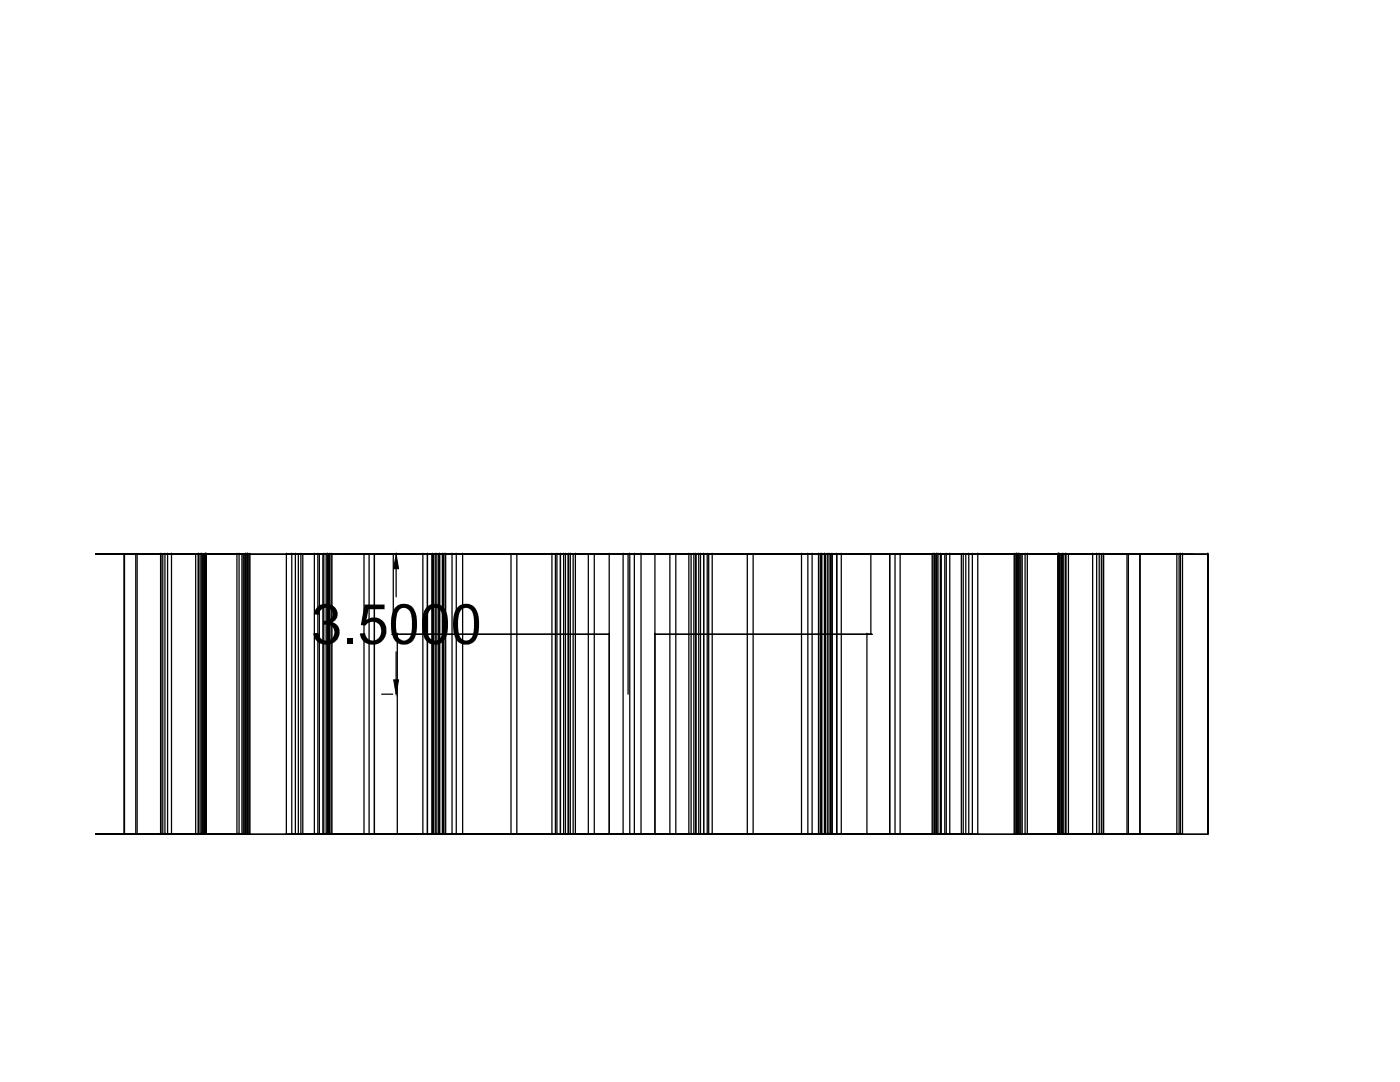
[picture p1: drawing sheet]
<svg xmlns="http://www.w3.org/2000/svg" width="279mm" height="216mm" viewBox="0 0 279 216" stroke-linecap="round" stroke-linejoin="round" font-family="sans-serif">
<defs><g id="words">
<text font-size="12.5" x="62.1" y="128.5">3.5000</text>
<g font-size="10">
<text x="152.3" y="110.6">Ø8.000014.3993</text>
<text x="160.5" y="110.6">R4.11 3</text>
<text x="176" y="110.6">3.0000</text>
</g>
</g></defs>
<!-- layer: 0 -->
<g fill="none" stroke="#000" stroke-width=".25">
<path d="M19.1 110.6h222zM24.7 110.6v55.9M24.8 110.6v55.9M27.1 110.6v55.9M27.4 110.6v55.9M32 110.6v55.9M32.1 110.6v55.9h1.3v-55.9M32.1 110.6h.1M32.5 110.6v55.9M32.9 110.6v55.9h1.3v-55.9M32.9 110.6h.1M33.4 110.6h.1"/>
<path d="M34.2 110.6h.1M39.1 110.6v55.9M39.5 110.6v55.9h1.4M39.5 110.6h.1M39.7 110.6v55.9h-20.6h20.4M39.7 110.6h.1M39.7 110.6v55.9M40.1 110.6v55.9h-21h28.2M40.1 110.6h.1M40.3 110.6v55.9h.9M40.3 110.6h.1M40.4 110.6v55.9"/>
<path d="M40.6 110.6v55.9M40.8 110.6v55.9M40.9 110.6v55.9h.1v-55.9M40.9 110.6h.1M41 110.6h.1M41 110.6v55.9M41.1 110.6v55.9h.1v-55.9M41.1 110.6h.1M41.2 110.6h.1M47.3 110.6v55.9h1.7M47.3 110.6h.1M47.7 110.6v55.9h-28.6h21.2"/>
<path d="M47.7 110.6h.1M48.3 110.6v55.9M48.5 110.6v55.9M48.7 110.6v55.9M48.9 110.6v55.9h-16.8M48.9 110.6h.1M49 110.6v55.9h.3v-55.9M49 110.6h.1M49.3 110.6h.1M49.3 110.6v55.9M49.4 110.6v55.9h.5h-.2M49.4 110.6h.1"/>
<path d="M49.4 110.6v55.9M49.4 110.6v55.9h.3v-55.9M49.7 110.6h.1M49.9 110.6v55.9M57.2 110.6v55.9h1.7v-55.9M57.2 110.6h.1M58.2 110.6v55.9h1.8v-55.9M58.2 110.6h.1M58.9 110.6h.1M59.5 110.6v55.9M60 110.6h.1M60.4 110.6v55.9"/>
<path d="M62.3 110.6h127.7zM62.7 110.6v55.9h1.9M62.7 110.6h.1M63.4 110.6v55.9h-29.2M63.4 110.6h.1M63.7 110.6v55.9M64.4 110.6v55.9M64.6 110.6v55.9h.5v-55.9M64.6 110.6h.1M65.1 110.6h.1M65.3 110.6v55.9h-8.1M65.3 110.6v55.9h.5v-55.9"/>
<path d="M65.3 110.6h.1M65.5 110.6v55.9M65.8 110.6h.1M66.1 110.6v55.9h.2h-.5M66.1 110.6h.1M66.3 110.6v55.9M68.1 110.6h114.9zM72.6 110.6v55.9M73.7 110.6v55.9M74.7 110.6v55.9M76.2 110.6h2.2M78.3 110.6h95.7z"/>
<path d="M78.5 110.6v16M79.1 113.5v5.6M84.4 110.6v55.9h1.9M84.4 110.6h.1M85.3 110.6v55.9h-25.3M85.3 110.6h.1M85.3 110.6v55.9M86.2 110.6v55.9M86.3 110.6v55.9h.6v-55.9M86.3 110.6h.1M86.5 110.6v55.9M86.9 110.6h.1"/>
<path d="M87.2 110.6v55.9h.6v-55.9M87.2 110.6h.1M87.6 110.6v55.9M87.7 110.6v55.9h-1.2h2.4M87.7 110.6h.1M87.8 110.6h.1M88.3 110.6h.1M88.3 110.6v55.9M88.5 110.6v55.9M88.6 110.6v55.9h-.8M88.6 110.6h.1M88.9 110.6v55.9h2.2v-55.9"/>
<path d="M88.9 110.6h.1M90.2 110.6v55.9h2.1v-55.9M90.2 110.6h.1M91.1 110.6h.1M91.9 110.6h148.7M92.3 110.6h.1M93.7 110.6h63.8zM101.6 110.6h47.9zM102 110.6v55.9M102.1 110.6h36.3h-12.8M103.1 110.6v55.9M110.2 110.6v55.9h1.6"/>
<path d="M110.2 110.6h.1M110.8 110.6v55.9M111.1 110.6v55.9h-18.8M111.1 110.6h.1M111.8 110.6v55.9h.7v-55.9M111.8 110.6h.1M111.8 110.6v55.9M112.5 110.6h.1M112.7 110.6h25.7M112.8 110.6v55.9h.7v-55.9M112.8 110.6h.1M113.4 110.6v55.9"/>
<path d="M113.5 110.6h.1M113.8 110.6v55.9h10.6M113.8 110.6h.1M114.4 110.6v55.9M114.8 110.6v55.9h-1.3M114.8 110.6h.1M117.4 110.6v55.9M118.6 110.6v55.9M121.6 110.6v55.9M121.6 110.6h.1M123.3 110.6h25.7M124.4 110.6v55.9h2.2v-55.9"/>
<path d="M124.4 110.6h.1M125.3 110.6v27.9M125.6 110.6h.1M125.7 110.6v55.9h2.2v-55.9M125.7 110.6h.1M126.6 110.6h.1M127.9 110.6h.1M130.7 110.6v55.9M133.4 110.6h22.7M133.7 110.6v55.9M134.9 110.6v55.9M137.5 110.6v55.9h1.3"/>
<path d="M137.5 110.6h.1M137.9 110.6v55.9M138.5 110.6v55.9h-10.6M138.5 110.6h.1M138.8 110.6v55.9h.6v-55.9M138.8 110.6h.1M138.9 110.6v55.9M139.4 110.6h.1M139.8 110.6v55.9h.6v-55.9M139.8 110.6h.1M140.4 110.6h.1M140.4 110.6v55.9"/>
<path d="M141.1 110.6v55.9h18.9M141.1 110.6h.1M141.4 110.6v55.9M142.1 110.6v55.9h-1.7M142.1 110.6h.1M149.1 110.6v55.9M150.3 110.6v55.9M160 110.6v55.9h2.1v-55.9M161.2 110.6v55.9h2.1v-55.9M163.7 110.6v55.9h.8M163.8 110.6v55.9M164 110.6v55.9"/>
<path d="M164.5 110.6v55.9h.6v-55.9M164.6 110.6v55.9h1.2h-2.5M164.7 110.6v55.9M165.4 110.6v55.9h.6v-55.9M165.8 110.6v55.9M166.1 110.6v55.9M167.9 110.6v55.9h-1.9M172.9 110.6h32.8h-.3M173.8 110.6v16M177.6 110.6v55.9M178.6 110.6v55.9M179.6 110.6v55.9"/>
<path d="M186 110.6v55.9M186.2 110.6v55.9h-.2h.5M186.5 110.6v55.9h.4v-55.9v55.9h8.2M186.8 110.6v55.9M187.2 110.6v55.9h.5v-55.9M187.9 110.6v55.9M188.6 110.6v55.9M188.8 110.6v55.9h29.3M189.5 110.6v55.9h-1.8M191.9 110.6v55.9M192.2 110.6v55.9h1.9v-55.9M192.7 110.6v55.9"/>
<path d="M193.3 110.6v55.9h-25.4M195.1 110.6v55.9h-1.8M202.4 110.6v55.9M202.5 110.6v55.9h.3v-55.9M202.9 110.6v55.9h-.5h.1M202.9 110.6v55.9M203 110.6v55.9M203 110.6v55.9h.3v-55.9M203.3 110.6v55.9h16.9M203.6 110.6v55.9M203.8 110.6v55.9M204 110.6v55.9"/>
<path d="M204.6 110.6v55.9h30.3M205 110.6v55.9h-1.7M211.1 110.6v55.9l.1-55.9M211.4 110.6v55.9h-.1v-55.9v55.9M211.5 110.6v55.9M211.7 110.6v55.9M211.8 110.6v55.9M212 110.6v55.9h-.9M212.2 110.6v55.9h23.8M212.7 110.6v55.9h-1.3M213.2 110.6v55.9M218.1 110.6v55.9h1.3v-55.9"/>
<path d="M218.9 110.6v55.9h1.3v-55.9M219.8 110.6v55.9M220.3 110.6v55.9M224.9 110.6v55.9M225.2 110.6v55.9M227.5 110.6v55.9M234.9 110.6v55.9h.7v-55.9M234.9 110.6h.1M235.3 110.6v55.9h.7v-55.9M235.3 110.6h.1M235.6 110.6h.1M236 110.6h.1"/>
<path d="M241 110.6v55.9l.1-55.9M241 110.6h.1M241.1 110.6h.1M76.2 138.5h2.2M79.1 130v5.7M79.3 126.6h42.3M121.6 126.6h-43.3h1v39.9M121.6 126.6h.1M121.6 126.6v39.9M130.7 126.6h42.3v39.9M130.7 126.6h.1M173 126.6h1h-43.3v39.9"/>
<path d="M173 126.6h.1M32.1 166.5h.1M32.9 166.5h16.5M32.9 166.5h.1M33.4 166.5h29.3M33.4 166.5h.1M34.2 166.5h.1M39.5 166.5h.1M39.7 166.5h1.4M39.7 166.5h.1M40.1 166.5h.9M40.1 166.5h.1"/>
<path d="M40.3 166.5h.1M40.9 166.5h.1M41 166.5h.1M41.1 166.5h.1M41.2 166.5h.1M47.3 166.5h.1M47.7 166.5h1.7M47.7 166.5h.1M48.9 166.5h.5h-.1M48.9 166.5h.1M49 166.5h.1M49.3 166.5h.1"/>
<path d="M49.4 166.5h.1M49.7 166.5h.1M57.2 166.5h.1M58.2 166.5h7.9M58.2 166.5h.1M58.9 166.5h25.5M58.9 166.5h.1M60 166.5h.1M62.3 166.5h127.7zM62.7 166.5h.1M63.4 166.5h1.9M63.4 166.5h.1"/>
<path d="M64.6 166.5h.1M65.1 166.5h.4h-.2M65.1 166.5h.1M65.3 166.5h.1M65.8 166.5h.1M66.1 166.5h.1M79.3 166.5h93.7zM79.3 166.5h.1M84.4 166.5h.1M85.3 166.5h1.9M85.3 166.5h.1M86.3 166.5h.1"/>
<path d="M86.9 166.5h.8M86.9 166.5h.1M87.2 166.5h.1M87.7 166.5h.1M87.8 166.5h.1M88.3 166.5h.1M88.6 166.5h-1.1h2.7M88.6 166.5h.1M88.9 166.5h.1M90.2 166.5h.1M91.1 166.5h19.1M91.1 166.5h.1"/>
<path d="M92.3 166.5h.1M110.2 166.5h.1M111.1 166.5h1.7M111.1 166.5h.1M111.8 166.5h.1M112.5 166.5h1.3M112.5 166.5h.1M112.8 166.5h.1M113.5 166.5h.1M113.8 166.5h.1M114.8 166.5h10.9M114.8 166.5h.1"/>
<path d="M121.6 166.5h.1M124.4 166.5h.1M125.7 166.5h.1M126.6 166.5h10.9M126.6 166.5h.1M127.9 166.5h.1M130.7 166.5h.1M137.5 166.5h.1M138.5 166.5h1.3M138.5 166.5h.1M138.8 166.5h.1M139.4 166.5h1.7"/>
<path d="M139.4 166.5h.1M139.8 166.5h.1M140.4 166.5h.1M141.1 166.5h.1M142.1 166.5h19.1M142.1 166.5h.1M160 166.5h.1M161.2 166.5h.1M162.1 166.5h2.6h-1M162.1 166.5h.1M163.3 166.5h.1M163.7 166.5h.1"/>
<path d="M164 166.5h.1M164.5 166.5h.1M164.6 166.5h.8M164.6 166.5h.1M165.1 166.5h1.9M165.1 166.5h.1M165.4 166.5h.1M166 166.5h.1M167 166.5h.1M167 166.5v-55.9v55.9h25.2M167.9 166.5h.1M173 166.5h.1"/>
<path d="M186.2 166.5h7.9M186.2 166.5h.1M186.5 166.5h.1M186.9 166.5h-.1h.4M186.9 166.5h1.9M186.9 166.5h.1M187.2 166.5h.1M187.7 166.5h.1M188.8 166.5h.1M189.5 166.5h29.4M189.5 166.5h.1M192.2 166.5h.1"/>
<path d="M193.3 166.5h.1M194.1 166.5h.1M195.1 166.5h.1M202.5 166.5h.1M202.8 166.5h1.8M202.9 166.5h16.5M202.9 166.5h.1M203 166.5h-.2h.5M203 166.5h.1M203.3 166.5h.1M204.6 166.5h.1M205 166.5h30.3"/>
<path d="M205 166.5h.1M211.1 166.5h.1M211.2 166.5h1.4M211.2 166.5h.1M211.3 166.5h.9M211.3 166.5h.1M211.4 166.5h.1M212 166.5h23.6M212 166.5h.1M212.2 166.5h.1M212.6 166.5v-55.9v55.9h28.4M212.6 166.5h.1"/>
<path d="M212.7 166.5h28.4M212.7 166.5h.1M218.1 166.5h.1M218.9 166.5h.1M219.4 166.5h.1M220.2 166.5h.1M234.9 166.5h.1M235.3 166.5h.1M235.6 166.5h.1M236 166.5h.1M241 166.5h.1M241.1 166.5h.1"/>
</g>
<path d="M79.1 110.6l.4 2.9h-.9zM132.6 110.6h1.3zM141.1 110.6h1.8zM141 110.6h2.9zM236.2 110.6h2.1zM78.6 135.7h.9l-.4 2.8z" fill="#000" stroke="#000" stroke-width=".2"/>
<path d="M151.8 110.6h15.2zM155.5 110.6h13.7zM157 110.6h13.6z" fill="#000" stroke="#000" stroke-width=".25"/>
<use href="#words"/>
</svg>
